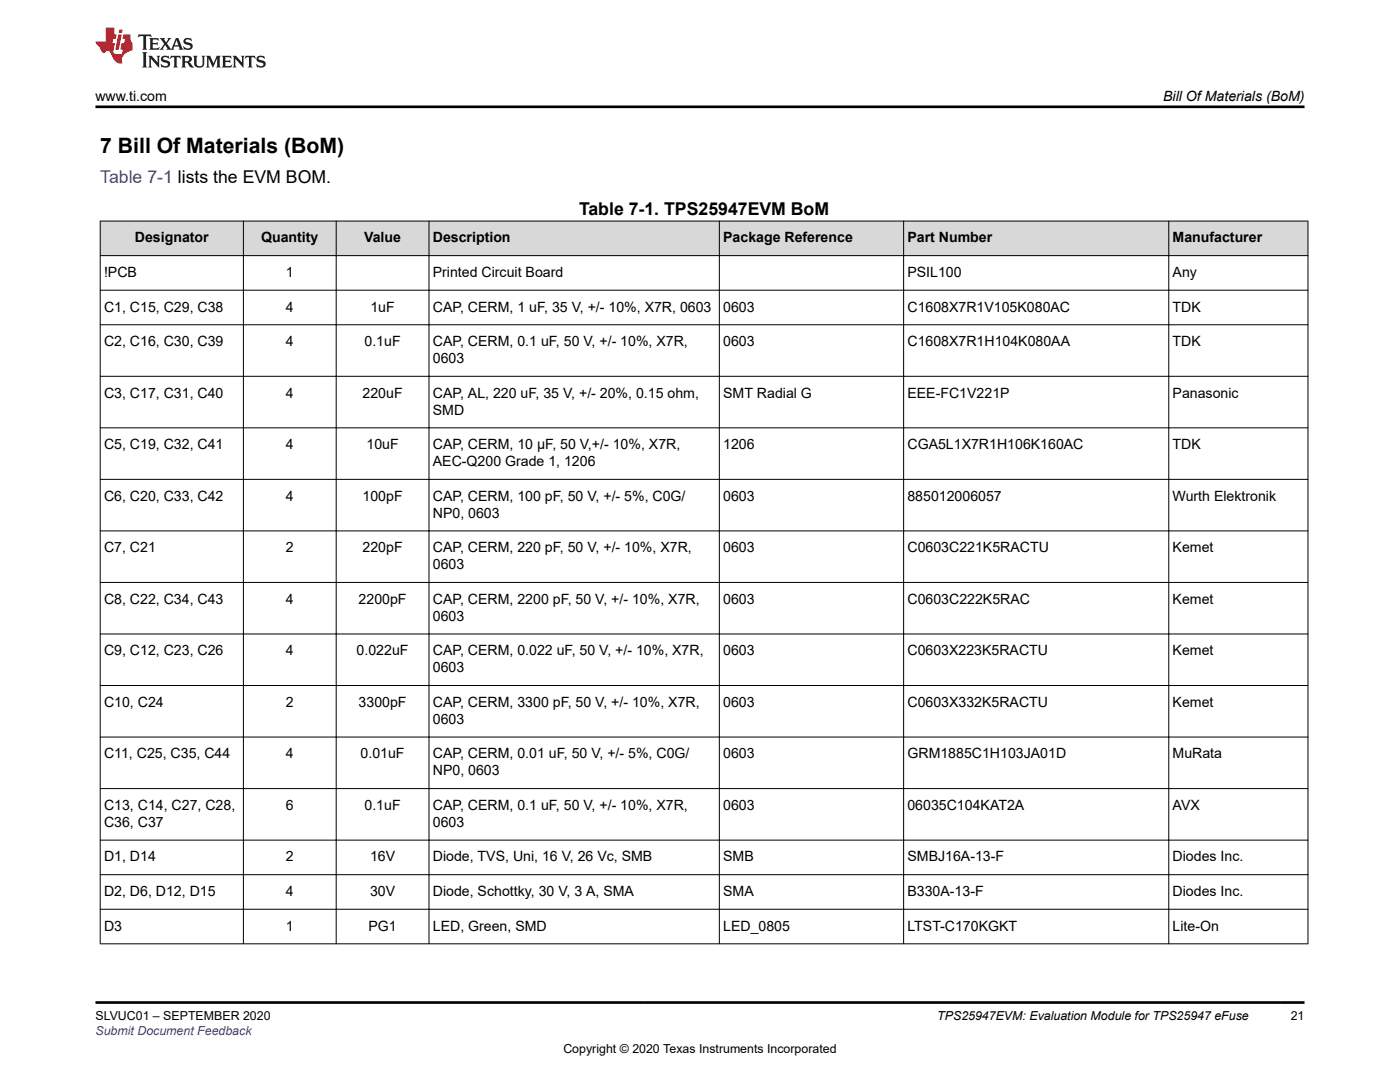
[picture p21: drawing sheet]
<svg xmlns="http://www.w3.org/2000/svg" width="279mm" height="216mm" viewBox="0 0 279 216" stroke-linecap="round" stroke-linejoin="round" font-family="sans-serif">
<defs><g id="words">
<text font-size="4.2" x="20" y="30.5">7 Bill Of Materials (BoM)</text>
<text font-size="3.5" fill="#00f" x="20" y="36.6">Table 7-1 lists the EVM BOM.</text>
<text font-size="3.5" x="115.6" y="42.9">Table 7-1. TPS25947EVM BoM</text>
<g font-size="2.8">
<text x="19.1" y="20.2">www.ti.com</text>
<text x="232.1" y="20.2">Bill Of Materials (BoM)</text>
<text x="26.9" y="48.4">Designator</text>
<text x="52.1" y="48.4">Quantity</text>
<text x="72.7" y="48.4">Value</text>
<text x="86.4" y="48.4">Description</text>
<text x="144.3" y="48.4">Package Reference</text>
<text x="181.1" y="48.4">Part Number</text>
<text x="234" y="48.4">Manufacturer</text>
<text x="20.8" y="55.3">!PCB</text>
<text x="57.1" y="55.3">1</text>
<text x="86.4" y="55.3">Printed Circuit Board</text>
<text x="181.1" y="55.3">PSIL100</text>
<text x="234" y="55.3">Any</text>
<text x="20.8" y="62.2">C1, C15, C29, C38</text>
<text x="57.1" y="62.2">4</text>
<text x="73.9" y="62.2">1uF</text>
<text x="86.4" y="62.2">CAP, CERM, 1 uF, 35 V, +/- 10%, X7R, 0603</text>
<text x="144.3" y="62.2">0603</text>
<text x="181.1" y="62.2">C1608X7R1V105K080AC</text>
<text x="234" y="62.2">TDK</text>
<text x="20.8" y="69.1">C2, C16, C30, C39</text>
<text x="57.1" y="69.1">4</text>
<text x="72.7" y="69.1">0.1uF</text>
<text x="86.4" y="69.1">CAP, CERM, 0.1 uF, 50 V, +/- 10%, X7R,</text>
<text x="144.3" y="69.1">0603</text>
<text x="181.1" y="69.1">C1608X7R1H104K080AA</text>
<text x="234" y="69.1">TDK</text>
<text x="86.4" y="72.5">0603</text>
<text x="20.8" y="79.3">C3, C17, C31, C40</text>
<text x="57.1" y="79.3">4</text>
<text x="72.4" y="79.3">220uF</text>
<text x="86.4" y="79.3">CAP, AL, 220 uF, 35 V, +/- 20%, 0.15 ohm,</text>
<text x="86.4" y="82.7">SMD</text>
<text x="144.3" y="79.3">SMT Radial G</text>
<text x="181.1" y="79.3">EEE-FC1V221P</text>
<text x="234" y="79.3">Panasonic</text>
<text x="20.8" y="89.6">C5, C19, C32, C41</text>
<text x="57.1" y="89.6">4</text>
<text x="73.1" y="89.6">10uF</text>
<text x="86.4" y="89.6">CAP, CERM, 10 µF, 50 V,+/- 10%, X7R,</text>
<text x="144.3" y="89.6">1206</text>
<text x="181.1" y="89.6">CGA5L1X7R1H106K160AC</text>
<text x="234" y="89.6">TDK</text>
<text x="86.4" y="93">AEC-Q200 Grade 1, 1206</text>
<text x="20.8" y="99.9">C6, C20, C33, C42</text>
<text x="57.1" y="99.9">4</text>
<text x="72.4" y="99.9">100pF</text>
<text x="86.4" y="99.9">CAP, CERM, 100 pF, 50 V, +/- 5%, C0G/</text>
<text x="144.3" y="99.9">0603</text>
<text x="181.1" y="99.9">885012006057</text>
<text x="234" y="99.9">Wurth Elektronik</text>
<text x="86.4" y="103.3">NP0, 0603</text>
<text x="20.8" y="110.2">C7, C21</text>
<text x="57.1" y="110.2">2</text>
<text x="72.4" y="110.2">220pF</text>
<text x="86.4" y="110.2">CAP, CERM, 220 pF, 50 V, +/- 10%, X7R,</text>
<text x="86.4" y="113.6">0603</text>
<text x="144.3" y="110.2">0603</text>
<text x="181.1" y="110.2">C0603C221K5RACTU</text>
<text x="234" y="110.2">Kemet</text>
<text x="20.8" y="120.5">C8, C22, C34, C43</text>
<text x="57.1" y="120.5">4</text>
<text x="71.6" y="120.5">2200pF</text>
<text x="86.4" y="120.5">CAP, CERM, 2200 pF, 50 V, +/- 10%, X7R,</text>
<text x="86.4" y="123.9">0603</text>
<text x="144.3" y="120.5">0603</text>
<text x="181.1" y="120.5">C0603C222K5RAC</text>
<text x="234" y="120.5">Kemet</text>
<text x="20.8" y="130.8">C9, C12, C23, C26</text>
<text x="57.1" y="130.8">4</text>
<text x="71.2" y="130.8">0.022uF</text>
<text x="86.4" y="130.8">CAP, CERM, 0.022 uF, 50 V, +/- 10%, X7R,</text>
<text x="144.3" y="130.8">0603</text>
<text x="181.1" y="130.8">C0603X223K5RACTU</text>
<text x="234" y="130.8">Kemet</text>
<text x="86.4" y="134.2">0603</text>
<text x="20.8" y="141">C10, C24</text>
<text x="57.1" y="141">2</text>
<text x="71.6" y="141">3300pF</text>
<text x="86.4" y="141">CAP, CERM, 3300 pF, 50 V, +/- 10%, X7R,</text>
<text x="144.3" y="141">0603</text>
<text x="181.1" y="141">C0603X332K5RACTU</text>
<text x="234" y="141">Kemet</text>
<text x="86.4" y="144.4">0603</text>
<text x="20.8" y="151.3">C11, C25, C35, C44</text>
<text x="57.1" y="151.3">4</text>
<text x="72" y="151.3">0.01uF</text>
<text x="86.4" y="151.3">CAP, CERM, 0.01 uF, 50 V, +/- 5%, C0G/</text>
<text x="86.4" y="154.7">NP0, 0603</text>
<text x="144.3" y="151.3">0603</text>
<text x="181.1" y="151.3">GRM1885C1H103JA01D</text>
<text x="234" y="151.3">MuRata</text>
<text x="20.8" y="161.6">C13, C14, C27, C28,</text>
<text x="57.1" y="161.6">6</text>
<text x="72.7" y="161.6">0.1uF</text>
<text x="86.4" y="161.6">CAP, CERM, 0.1 uF, 50 V, +/- 10%, X7R,</text>
<text x="144.3" y="161.6">0603</text>
<text x="181.1" y="161.6">06035C104KAT2A</text>
<text x="234" y="161.6">AVX</text>
<text x="20.8" y="165">C36, C37</text>
<text x="86.4" y="165">0603</text>
<text x="20.8" y="171.9">D1, D14</text>
<text x="57.1" y="171.9">2</text>
<text x="73.8" y="171.9">16V</text>
<text x="86.4" y="171.9">Diode, TVS, Uni, 16 V, 26 Vc, SMB</text>
<text x="144.3" y="171.9">SMB</text>
<text x="181.1" y="171.9">SMBJ16A-13-F</text>
<text x="234" y="171.9">Diodes Inc.</text>
<text x="20.8" y="178.8">D2, D6, D12, D15</text>
<text x="57.1" y="178.8">4</text>
<text x="73.8" y="178.8">30V</text>
<text x="86.4" y="178.8">Diode, Schottky, 30 V, 3 A, SMA</text>
<text x="144.3" y="178.8">SMA</text>
<text x="181.1" y="178.8">B330A-13-F</text>
<text x="234" y="178.8">Diodes Inc.</text>
<text x="20.8" y="185.7">D3</text>
<text x="57.1" y="185.7">1</text>
<text x="73.5" y="185.7">PG1</text>
<text x="86.4" y="185.7">LED, Green, SMD</text>
<text x="144.3" y="185.7">LED_0805</text>
<text x="181.1" y="185.7">LTST-C170KGKT</text>
<text x="234" y="185.7">Lite-On</text>
</g>
<g font-size="2.5">
<text x="19.1" y="203.6">SLVUC01 – SEPTEMBER 2020</text>
<text x="187.1" y="203.6">TPS25947EVM: Evaluation Module for TPS25947 eFuse</text>
<text x="257.6" y="203.6">21</text>
<text x="112.4" y="210">Copyright © 2020 Texas Instruments Incorporated</text>
</g>
<text font-size="2.5" fill="#00f" x="19.1" y="206.5">Submit Document Feedback</text>
</g></defs>
<g fill="#d8d8d8">
<path d="M20 44.1h241v6.9h-241z" fill-rule="evenodd"/>
<path d="M20.1 44.2h28.4v6.7h-28.4z" fill-rule="evenodd"/>
<path d="M48.6 44.2h18.4v6.7h-18.4z" fill-rule="evenodd"/>
<path d="M67.2 44.2h18.4v6.7h-18.4z" fill-rule="evenodd"/>
<path d="M85.7 44.2h57.8v6.7h-57.8z" fill-rule="evenodd"/>
<path d="M143.6 44.2h36.7v6.7h-36.7z" fill-rule="evenodd"/>
<path d="M180.4 44.2h52.8v6.7h-52.8z" fill-rule="evenodd"/>
<path d="M233.3 44.2h27.7v6.7h-27.7z" fill-rule="evenodd"/>
</g>
<g fill="none" stroke="#000" stroke-width=".2">
<path d="M19.9 44.1h241.2M19.9 51h241.2M19.9 57.9h241.2M20 44v144.4M48.6 44v144.4M67.1 44v144.4M85.6 44v144.4M143.6 44v144.4M180.3 44v144.4M233.3 44v144.4M261 44v144.4M19.9 64.8h241.2"/>
<path d="M19.9 75.1h241.2M19.9 85.4h241.2M19.9 95.7h241.2M19.9 105.9h241.2M19.9 116.2h241.2M19.9 126.5h241.2M19.9 136.8h241.2M19.9 147.1h241.2M19.9 157.4h241.2M19.9 167.6h241.2M19.9 174.5h241.2M19.9 181.4h241.2"/>
<path d="M19.9 188.3h241.2"/>
</g>
<path d="M27.7 6.9l-.2 .6 .5-.3h.6v.2v2.1l-.2 .4h1l-.2-.4v-2.1v-.2h.5l.5 .3-.1-.6zM29.8 7.6l.2 .4v1.5l-.2 .4h1.9l.1-.6a1.08 1.08 0 0 1-1.3 .2v-.7h.6l.4 .2v-.6l-.4 .2h-.6v-.6l.2-.1a1 1 0 0 1 1 .3l-.1-.6zM31.8 7.6l1 1.2-1 1.1h.9l-.2-.2 .4-.7 .5 .7-.2 .2h1.6l-.2-.2 .1-.4h1l.1 .4-.1 .2h.9l-.2-.3-.8-2h-.5l-1 2.2-.8-1.1 .9-1.1h-.8l.2 .2-.5 .7-.3-.7 .1-.2zM35.2 8l.4 1h-.8zM36.8 7.7a.65 .65 0 0 0-.2 .8 .65 .65 0 0 0 .6 .4l.7 .2 .1 .2a.79 .79 0 0 1-.7 .4 .79 .79 0 0 1-.7-.5l.1 .7 .2-.1a.93 .93 0 0 0 1.1 .1 .93 .93 0 0 0 .4-.9 1.46 1.46 0 0 0-1.2-.6l-.1-.4a1.09 1.09 0 0 1 1.2 .2l-.2-.6-.1 .1-.6-.1zM28.4 10.4l.2 .4v2.3l-.2 .4h1l-.2-.4v-2.3l.2-.4zM29.6 11.1l.2 .4v1.6l-.2 .4h.8l-.3-.4v-1.4l1.7 1.8v-2l.2-.4h-.8l.2 .2 .1 1.2-1.2-1.4zM32.3 11.3a.65 .65 0 0 0-.2 .7 .65 .65 0 0 0 .7 .4l.6 .2 .1 .2a.79 .79 0 0 1-.7 .4 .79 .79 0 0 1-.7-.5l.1 .8 .2-.2a.93 .93 0 0 0 1.1 .1 .93 .93 0 0 0 .4-.9 1.46 1.46 0 0 0-1.2-.6l-.1-.4a1.09 1.09 0 0 1 1.2 .2l-.2-.6-.1 .1-.6-.1zM34.1 11.1l-.1 .7a.63 .63 0 0 1 .7-.4l.1 1.7-.3 .4h1l-.2-.4v-1.7a.66 .66 0 0 1 .8 .4l-.1-.7zM36.2 11.1l.2 .4v1.6l-.2 .4h.9l-.2-.2v-.8h.5l.1 .2a.79 .79 0 0 0 1.2 .7l-1-1a.61 .61 0 0 0 .6-.6 .61 .61 0 0 0-.5-.6zM36.9 11.5l.2-.1a.47 .47 0 0 1 .5 .1 .47 .47 0 0 1 .1 .5l-.2 .2h-.6zM38.5 11.1l.2 .2a2.27 2.27 0 0 0 .4 2 1.04 1.04 0 0 0 1.7-.6v-1.4l.2-.2h-.8l.2 .4v1.2a.6 .6 0 0 1-.6 .5 .6 .6 0 0 1-.6-.5v-1.2l.3-.4zM41.1 11.1l.2 .4v1.6l-.2 .4h.7l-.2-.4v-1.5l.9 1.9 .8-1.9v1.5l-.2 .4h1l-.3-.4v-1.6l.3-.4h-.8l-.7 1.5-.7-1.5zM44.3 11.1l.2 .4v1.6l-.2 .4h1.9l.1-.6a1.09 1.09 0 0 1-1.3 .1v-.6h.6l.4 .2v-.7l-.4 .2h-.6v-.5l.2-.2a1.01 1.01 0 0 1 1 .3l-.1-.6zM46.4 11.1l.3 .4v1.6l-.3 .4h.8l-.2-.4v-1.4l1.6 1.8v-2l.2-.4h-.7l.2 .2v1.2l-1.2-1.4zM49 11.1l-.1 .7a.63 .63 0 0 1 .8-.4v1.7l-.3 .4h1l-.2-.4v-1.7a.66 .66 0 0 1 .8 .4l-.1-.7zM51.4 11.3a.65 .65 0 0 0-.2 .7 .65 .65 0 0 0 .6 .4l.6 .2 .2 .2a.79 .79 0 0 1-.8 .4 .79 .79 0 0 1-.6-.5l.1 .8 .2-.2a.93 .93 0 0 0 1 .1 .93 .93 0 0 0 .5-.9 1.46 1.46 0 0 0-1.3-.6l-.1-.4a1.09 1.09 0 0 1 1.3 .2l-.2-.6-.2 .1-.5-.1z" fill="#231f20"/>
<path d="M21.1 5.5v2.8h-2v.3l.9 1a.95 .95 0 0 0 .9 .9 .59 .59 0 0 1 .6-.3 .59 .59 0 0 1 .5 .3l.4 .8a1.59 1.59 0 0 0 2.1 1.3 1.61 1.61 0 0 1 1-2.2l1-.4-.1-1.5a1.59 1.59 0 0 1-.4-1.6h-1.4l-.2 .9h.5l-.1 .8h-.5l-.2 1v.2l.4 .1-.2 .9h-.6a.73 .73 0 0 1-1.1-.7l.3-1.5h-.5l.2-.8h.5l.2-.9h-.5v-1.4zM23.6 6.9l-.6 3h.7l.6-3zM23.8 5.9l-.1 .7h.7l.1-.7z" fill="#ed1c24"/>
<path d="M19.1 21.3h241.3M19 200h241.3" fill="none" stroke="#000" stroke-width=".53"/>
<use href="#words"/>
</svg>
